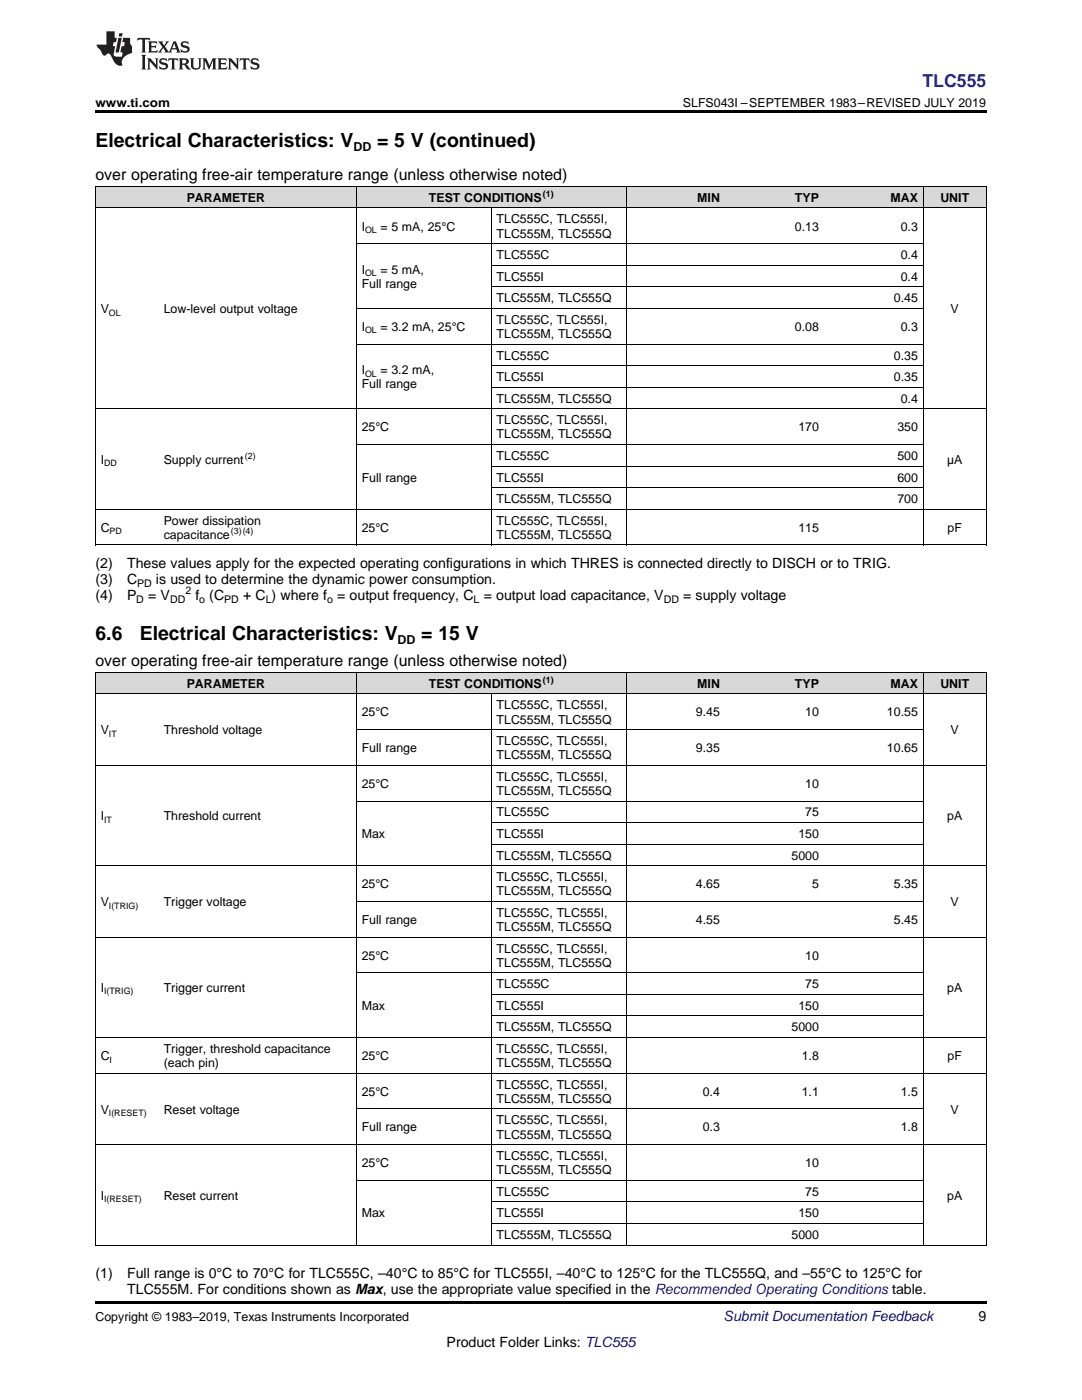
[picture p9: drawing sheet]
<svg xmlns="http://www.w3.org/2000/svg" width="216mm" height="279mm" viewBox="0 0 216 279" stroke-linecap="round" stroke-linejoin="round" font-family="sans-serif">
<defs><g id="words">
<g font-size="3.9">
<text x="19" y="29.3">Electrical Characteristics: V</text>
<text x="75.2" y="29.3">= 5 V (continued)</text>
<text x="19" y="127.8">6.6</text>
<text x="27.9" y="127.8">Electrical Characteristics: V</text>
<text x="84.1" y="127.8">= 15 V</text>
</g>
<text font-size="3.5" fill="#00f" x="184.1" y="17.3">TLC555</text>
<g font-size="3.2">
<text x="19" y="36">over operating free-air temperature range (unless otherwise noted)</text>
<text x="19" y="133">over operating free-air temperature range (unless otherwise noted)</text>
</g>
<g font-size="2.8">
<text x="19" y="113.4">(2)</text>
<text x="25.4" y="113.4">These values apply for the expected operating configurations in which THRES is connected directly to DISCH or to TRIG.</text>
<text x="19" y="116.6">(3)</text>
<text x="19" y="119.7">(4)</text>
<text x="25.4" y="116.6">C</text>
<text x="25.4" y="119.7">P</text>
<text x="29.6" y="119.7">= V</text>
<text x="31.1" y="116.6">is used to determine the dynamic power consumption.</text>
<text x="39" y="119.7">f</text>
<text x="41.8" y="119.7">(C</text>
<text x="48.5" y="119.7">+ C ) where f</text>
<text x="67.3" y="119.7">= output frequency, C</text>
<text x="96.5" y="119.7">= output load capacitance, V</text>
<text x="136.3" y="119.7">= supply voltage</text>
<text x="19" y="255.1">(1)</text>
<text x="25.4" y="255.1">Full range is 0°C to 70°C for TLC555C, –40°C to 85°C for TLC555I, –40°C to 125°C for the TLC555Q, and –55°C to 125°C for</text>
<text x="25.4" y="258.2">TLC555M. For conditions shown as Max, use the appropriate value specified in the Recommended Operating Conditions table.</text>
<text x="195.3" y="263.6">9</text>
<text x="89.1" y="268.9">Product Folder Links: TLC555</text>
</g>
<text font-size="2.8" fill="#0000c8" x="144.4" y="263.6">Submit Documentation Feedback</text>
<g font-size="2.5">
<text x="19" y="21.4">www.ti.com</text>
<text x="136.3" y="21.4">SLFS043I –SEPTEMBER 1983–REVISED JULY 2019</text>
<text x="70.5" y="30.1">DD</text>
<text x="37.3" y="40.3">PARAMETER</text>
<text x="85.6" y="40.3">TEST CONDITIONS</text>
<text x="139.1" y="40.3">MIN</text>
<text x="158.6" y="40.3">TYP</text>
<text x="177.7" y="40.3">MAX</text>
<text x="187.6" y="40.3">UNIT</text>
<text x="72.2" y="46">I</text>
<text x="75.9" y="46">= 5 mA, 25°C</text>
<text x="99.1" y="44.6">TLC555C, TLC555I,</text>
<text x="99.1" y="47.4">TLC555M, TLC555Q</text>
<text x="158.6" y="46">0.13</text>
<text x="179.7" y="46">0.3</text>
<text x="99.1" y="51.7">TLC555C</text>
<text x="179.7" y="51.7">0.4</text>
<text x="72.2" y="54.6">I</text>
<text x="72.2" y="57.4">Full range</text>
<text x="75.9" y="54.6">= 5 mA,</text>
<text x="99.1" y="56">TLC555I</text>
<text x="179.7" y="56">0.4</text>
<text x="20.1" y="62.5">V</text>
<text x="32.7" y="62.5">Low-level output voltage</text>
<text x="99.1" y="60.3">TLC555M, TLC555Q</text>
<text x="99.1" y="64.6">TLC555C, TLC555I,</text>
<text x="178.4" y="60.3">0.45</text>
<text x="189.7" y="62.5">V</text>
<text x="72.2" y="66">I</text>
<text x="75.9" y="66">= 3.2 mA, 25°C</text>
<text x="99.1" y="67.5">TLC555M, TLC555Q</text>
<text x="99.1" y="71.8">TLC555C</text>
<text x="158.6" y="66">0.08</text>
<text x="178.4" y="71.8">0.35</text>
<text x="179.7" y="66">0.3</text>
<text x="72.2" y="74.6">I</text>
<text x="72.2" y="77.5">Full range</text>
<text x="75.9" y="74.6">= 3.2 mA,</text>
<text x="99.1" y="76.1">TLC555I</text>
<text x="178.4" y="76.1">0.35</text>
<text x="99.1" y="80.4">TLC555M, TLC555Q</text>
<text x="179.7" y="80.4">0.4</text>
<text x="72.2" y="86.1">25°C</text>
<text x="99.1" y="84.7">TLC555C, TLC555I,</text>
<text x="99.1" y="87.5">TLC555M, TLC555Q</text>
<text x="159.3" y="86.1">170</text>
<text x="179.1" y="86.1">350</text>
<text x="20.1" y="92.5">I</text>
<text x="32.7" y="92.5">Supply current</text>
<text x="99.1" y="91.8">TLC555C</text>
<text x="179.1" y="91.8">500</text>
<text x="189" y="92.5">µA</text>
<text x="72.2" y="96.1">Full range</text>
<text x="99.1" y="96.1">TLC555I</text>
<text x="99.1" y="100.4">TLC555M, TLC555Q</text>
<text x="179.1" y="96.1">600</text>
<text x="179.1" y="100.4">700</text>
<text x="20.1" y="106.1">C</text>
<text x="32.7" y="104.7">Power dissipation</text>
<text x="32.7" y="107.5">capacitance</text>
<text x="72.2" y="106.1">25°C</text>
<text x="99.1" y="104.7">TLC555C, TLC555I,</text>
<text x="99.1" y="107.5">TLC555M, TLC555Q</text>
<text x="159.3" y="106.1">115</text>
<text x="189.1" y="106.1">pF</text>
<text x="79.3" y="128.6">DD</text>
<text x="37.3" y="137.3">PARAMETER</text>
<text x="85.6" y="137.3">TEST CONDITIONS</text>
<text x="139.1" y="137.3">MIN</text>
<text x="158.6" y="137.3">TYP</text>
<text x="177.7" y="137.3">MAX</text>
<text x="187.6" y="137.3">UNIT</text>
<text x="72.2" y="143">25°C</text>
<text x="99.1" y="141.6">TLC555C, TLC555I,</text>
<text x="138.9" y="143">9.45</text>
<text x="160.7" y="143">10</text>
<text x="177" y="143">10.55</text>
<text x="20.1" y="146.5">V</text>
<text x="32.7" y="146.5">Threshold voltage</text>
<text x="99.1" y="144.4">TLC555M, TLC555Q</text>
<text x="99.1" y="148.7">TLC555C, TLC555I,</text>
<text x="189.7" y="146.5">V</text>
<text x="72.2" y="150.1">Full range</text>
<text x="99.1" y="151.5">TLC555M, TLC555Q</text>
<text x="99.1" y="155.8">TLC555C, TLC555I,</text>
<text x="138.9" y="150.1">9.35</text>
<text x="177" y="150.1">10.65</text>
<text x="72.2" y="157.2">25°C</text>
<text x="99.1" y="158.6">TLC555M, TLC555Q</text>
<text x="160.7" y="157.2">10</text>
<text x="20.1" y="163.7">I</text>
<text x="32.7" y="163.7">Threshold current</text>
<text x="72.2" y="167.3">Max</text>
<text x="99.1" y="162.9">TLC555C</text>
<text x="99.1" y="167.3">TLC555I</text>
<text x="159.3" y="167.3">150</text>
<text x="160.7" y="162.9">75</text>
<text x="189" y="163.7">pA</text>
<text x="99.1" y="171.6">TLC555M, TLC555Q</text>
<text x="157.9" y="171.6">5000</text>
<text x="72.2" y="177.3">25°C</text>
<text x="99.1" y="175.9">TLC555C, TLC555I,</text>
<text x="99.1" y="178.7">TLC555M, TLC555Q</text>
<text x="138.9" y="177.3">4.65</text>
<text x="162.1" y="177.3">5</text>
<text x="178.4" y="177.3">5.35</text>
<text x="20.1" y="180.8">V</text>
<text x="32.7" y="180.8">Trigger voltage</text>
<text x="72.2" y="184.4">Full range</text>
<text x="99.1" y="183">TLC555C, TLC555I,</text>
<text x="99.1" y="185.8">TLC555M, TLC555Q</text>
<text x="138.9" y="184.4">4.55</text>
<text x="178.4" y="184.4">5.45</text>
<text x="189.7" y="180.8">V</text>
<text x="72.2" y="191.5">25°C</text>
<text x="99.1" y="190.1">TLC555C, TLC555I,</text>
<text x="160.7" y="191.5">10</text>
<text x="20.1" y="198">I</text>
<text x="32.7" y="198">Trigger current</text>
<text x="99.1" y="192.9">TLC555M, TLC555Q</text>
<text x="99.1" y="197.2">TLC555C</text>
<text x="160.7" y="197.2">75</text>
<text x="189" y="198">pA</text>
<text x="72.2" y="201.5">Max</text>
<text x="99.1" y="201.5">TLC555I</text>
<text x="159.3" y="201.5">150</text>
<text x="99.1" y="205.8">TLC555M, TLC555Q</text>
<text x="157.9" y="205.8">5000</text>
<text x="20.1" y="211.6">C</text>
<text x="32.7" y="210.1">Trigger, threshold capacitance</text>
<text x="32.7" y="213">(each pin)</text>
<text x="72.2" y="211.6">25°C</text>
<text x="99.1" y="210.1">TLC555C, TLC555I,</text>
<text x="99.1" y="213">TLC555M, TLC555Q</text>
<text x="160" y="211.6">1.8</text>
<text x="189.1" y="211.6">pF</text>
<text x="72.2" y="218.7">25°C</text>
<text x="99.1" y="217.3">TLC555C, TLC555I,</text>
<text x="99.1" y="220.1">TLC555M, TLC555Q</text>
<text x="140.2" y="218.7">0.4</text>
<text x="160" y="218.7">1.1</text>
<text x="179.7" y="218.7">1.5</text>
<text x="20.1" y="222.2">V</text>
<text x="32.7" y="222.2">Reset voltage</text>
<text x="72.2" y="225.8">Full range</text>
<text x="99.1" y="224.4">TLC555C, TLC555I,</text>
<text x="99.1" y="227.2">TLC555M, TLC555Q</text>
<text x="140.2" y="225.8">0.3</text>
<text x="179.7" y="225.8">1.8</text>
<text x="189.7" y="222.2">V</text>
<text x="72.2" y="232.9">25°C</text>
<text x="99.1" y="231.5">TLC555C, TLC555I,</text>
<text x="160.7" y="232.9">10</text>
<text x="20.1" y="239.4">I</text>
<text x="32.7" y="239.4">Reset current</text>
<text x="99.1" y="234.4">TLC555M, TLC555Q</text>
<text x="99.1" y="238.7">TLC555C</text>
<text x="160.7" y="238.7">75</text>
<text x="189" y="239.4">pA</text>
<text x="72.2" y="243">Max</text>
<text x="99.1" y="243">TLC555I</text>
<text x="159.3" y="243">150</text>
<text x="99.1" y="247.3">TLC555M, TLC555Q</text>
<text x="157.9" y="247.3">5000</text>
<text x="19" y="263.6">Copyright © 1983–2019, Texas Instruments Incorporated</text>
</g>
<g font-size="2.1">
<text x="27.3" y="117.1">PD</text>
<text x="37" y="118.6">2</text>
<text x="27.2" y="120.3">D</text>
<text x="33.9" y="120.3">DD</text>
<text x="39.8" y="120.3">o</text>
<text x="44.7" y="120.3">PD</text>
<text x="53" y="120.3">L</text>
<text x="65.3" y="120.3">o</text>
<text x="94.5" y="120.3">L</text>
<text x="132.4" y="120.3">DD</text>
</g>
<g font-size="1.8">
<text x="108.3" y="39.3">(1)</text>
<text x="72.8" y="46.5">OL</text>
<text x="72.8" y="55.1">OL</text>
<text x="21.7" y="63">OL</text>
<text x="72.8" y="66.5">OL</text>
<text x="72.8" y="75.1">OL</text>
<text x="20.8" y="93">DD</text>
<text x="48.8" y="91.5">(2)</text>
<text x="21.9" y="106.6">PD</text>
<text x="46.1" y="106.5">(3)(4)</text>
<text x="108.3" y="136.3">(1)</text>
<text x="21.7" y="147">IT</text>
<text x="20.8" y="164.2">IT</text>
<text x="21.7" y="181.3">I(TRIG)</text>
<text x="20.8" y="198.5">I(TRIG)</text>
<text x="21.9" y="212.1">I</text>
<text x="21.7" y="222.7">I(RESET)</text>
<text x="20.8" y="239.9">I(RESET)</text>
</g>
</g></defs>
<g fill="#d8d8d8">
<path d="M19 134.2h12.6v4.3h-12.6z"/>
<path d="M31.6 134.2h39.5v4.3h-39.5z"/>
<path d="M71.1 134.2h26.9v4.3h-26.9z"/>
<path d="M98 134.2h27v4.3h-27z"/>
<path d="M125 134.2h19.7v4.3h-19.7z"/>
<path d="M144.7 134.2h19.8v4.3h-19.8z"/>
<path d="M164.5 134.2h19.8v4.3h-19.8z"/>
<path d="M184.3 134.2h12.5v4.3h-12.5z"/>
<path d="M19 37.3h12.6v4.3h-12.6z"/>
<path d="M31.6 37.3h39.5v4.3h-39.5z"/>
<path d="M71.1 37.3h26.9v4.3h-26.9z"/>
<path d="M98 37.3h27v4.3h-27z"/>
<path d="M125 37.3h19.7v4.3h-19.7z"/>
<path d="M144.7 37.3h19.8v4.3h-19.8z"/>
<path d="M164.5 37.3h19.8v4.3h-19.8z"/>
<path d="M184.3 37.3h12.5v4.3h-12.5z"/>
</g>
<path d="M19 22h177.8v.5h-177.8zM19 108.8h.2zM71 108.8h.1zM97.9 108.8h.1zM124.9 108.8h.1zM184.1 108.8h.2zM196.7 108.8h.1zM19 259.7h177.8v.5h-177.8z" fill="#000"/>
<g fill="none" stroke="#000" stroke-width=".2">
<path d="M19 37.2h177.8M19.1 37.2v71.6M71.1 37.2v71.6M124.9 37.2v71.6M184.2 37.2v71.6M196.8 37.2v71.6M19 41.5h177.8M71.1 48.6h113.2M98 41.5v67.3M98 57.2h86.3M98 52.9h86.3M71.1 68.7h113.2"/>
<path d="M71.1 61.5h113.2M98 77.3h86.3M98 73h86.3M19 81.6h177.8M71.1 88.7h113.2M98 97.3h86.3M98 93h86.3M19 108.7h177.8M19 101.6h177.8M19 138.5h177.8M19 134.2h177.8M19.1 134.2v114.3"/>
<path d="M71.1 134.2v114.3M98 138.5v110M124.9 134.2v114.3M184.2 134.2v114.3M196.8 134.2v114.3M19 152.7h177.8M71.1 159.9h113.2M71.1 145.6h113.2M19 172.8h177.8M71.1 179.9h113.2M98 168.5h86.3M98 164.2h86.3"/>
<path d="M19 187h177.8M71.1 194.2h113.2M98 198.5h86.3M19 214.2h177.8M19 207.1h177.8M98 202.8h86.3M19 228.4h177.8M71.1 235.6h113.2M71.1 221.3h113.2M98 239.9h86.3M19 248.5h177.8M98 244.2h86.3"/>
</g>
<g fill="#231f20">
<path d="M27.5 7.6l-.1 .5 .4-.2h.6v.1v2.1l-.2 .4h1l-.3-.4v-2.1l.1-.1h.5l.5 .2-.2-.5zM29.5 8.3l.2 .3v1.5l-.2 .4h1.8l.2-.6a1.04 1.04 0 0 1-1.3 .2v-.7h.6l.3 .2v-.6l-.3 .2h-.6v-.6l.8-.1 .4 .3-.2-.5zM31.5 8.3l.9 1.1-.9 1.1h.8l-.2-.2 .5-.7 .4 .7-.2 .2h1.5l-.1-.2 .1-.4h.9l.1 .4-.2 .2h1l-.3-.3-.7-1.9h-.5l-.9 2-.8-1 .9-1h-.8l.1 .3-.3 .5-.4-.6 .2-.2zM34.7 8.6l.4 1h-.7zM36.3 8.4a.63 .63 0 0 0-.2 .7 .63 .63 0 0 0 .6 .4l.6 .2 .1 .2a.75 .75 0 0 1-.7 .4 .75 .75 0 0 1-.6-.5l.1 .7 .1-.1a1.11 1.11 0 0 0 1.5-.6 1.13 1.13 0 0 0-1.2-.8l-.1-.4a1.04 1.04 0 0 1 1.2 .2l-.2-.5-.1 .1-.5-.2zM28.2 10.9l.2 .4v2.2l-.2 .4h1l-.3-.4v-2.2l.3-.4zM29.3 11.6l.3 .4v1.5l-.3 .4h.8l-.2-.4v-1.3l1.5 1.7v-1.9l.2-.4h-.7l.2 .4v.9l-1.1-1.3zM32 11.8a.62 .62 0 0 0-.2 .7 .62 .62 0 0 0 .6 .4l.6 .1 .1 .3a.76 .76 0 0 1-.7 .3 .76 .76 0 0 1-.6-.4l.1 .7 .1-.1a1.11 1.11 0 0 0 1.5-.6 1.13 1.13 0 0 0-1.2-.8l-.1-.4a1.04 1.04 0 0 1 1.2 .2l-.2-.6-.1 .1-.5-.1zM33.7 11.6l-.2 .6a.61 .61 0 0 1 .8-.3v1.6l-.2 .4h.9l-.2-.4v-1.6a.63 .63 0 0 1 .8 .3l-.2-.6zM35.6 11.6l.3 .4v1.5l-.3 .4h1l-.2-.2v-.8l.5 .2a.76 .76 0 0 0 1.2 .7l-1-1a.58 .58 0 0 0 .6-.5 .58 .58 0 0 0-.5-.6zM36.4 11.9h.1a.45 .45 0 0 1 .5 .1 .45 .45 0 0 1 .1 .5l-.7 .2zM37.9 11.6l.2 .2a2.17 2.17 0 0 0 .3 1.9 .99 .99 0 0 0 1.6-.6v-1.1l.2-.4h-.7l.2 .2a1.92 1.92 0 0 1-.2 1.8 .6 .6 0 0 1-.9-.5v-1.1l.2-.4zM40.4 11.6l.2 .4v1.5l-.2 .4h.7l-.2-.4v-1.4l.8 1.8 .8-1.8v1.4l-.2 .4h.9l-.2-.4v-1.5l.2-.4h-.8l-.6 1.5-.6-1.5zM43.4 11.6l.2 .4v1.5l-.2 .4h1.8l.2-.6a1.04 1.04 0 0 1-1.3 .1v-.6h.5l.4 .2v-.6l-.4 .2h-.5v-.7h.8l.3 .3-.1-.6zM45.5 11.6l.2 .4v1.5l-.2 .4h.7l-.2-.4v-1.3l1.5 1.7v-1.9l.2-.4h-.7l.2 .4v.9l-1.1-1.3zM47.9 11.6l-.1 .6a.61 .61 0 0 1 .8-.3v1.6l-.3 .4h1l-.3-.4 .1-1.6a.63 .63 0 0 1 .7 .3l-.1-.6zM50.2 11.8a.62 .62 0 0 0-.2 .7 .62 .62 0 0 0 .6 .4l.6 .1 .2 .3a.76 .76 0 0 1-.8 .3 .76 .76 0 0 1-.6-.4l.1 .7 .2-.1a1.11 1.11 0 0 0 1.5-.6 1.13 1.13 0 0 0-1.3-.8l-.1-.4a1.04 1.04 0 0 1 1.2 .2l-.1-.6-.2 .1-.5-.1z"/>
<path d="M21.2 6.3v2.6h-1.9l.1 .4 .7 .9a.91 .91 0 0 0 1 .8 .56 .56 0 0 1 .5-.3 .56 .56 0 0 1 .5 .3l.4 .8a1.53 1.53 0 0 0 1.9 1.2 1.54 1.54 0 0 1 1-2.1l.9-.3v-1.4a1.52 1.52 0 0 1-.3-1.6h-1.4l-.2 .8h.5l-.2 .8h-.4l-.2 1v.2l.4 .1-.2 .8a1.93 1.93 0 0 1-1.6-.3l.3-1.8h-.5l.2-.8h.4l.2-.8h-.4v-1.3zM23.6 7.6l-.6 2.9h.7l.6-2.9zM23.8 6.6l-.1 .7h.6l.2-.7z"/>
</g>
<use href="#words"/>
</svg>
